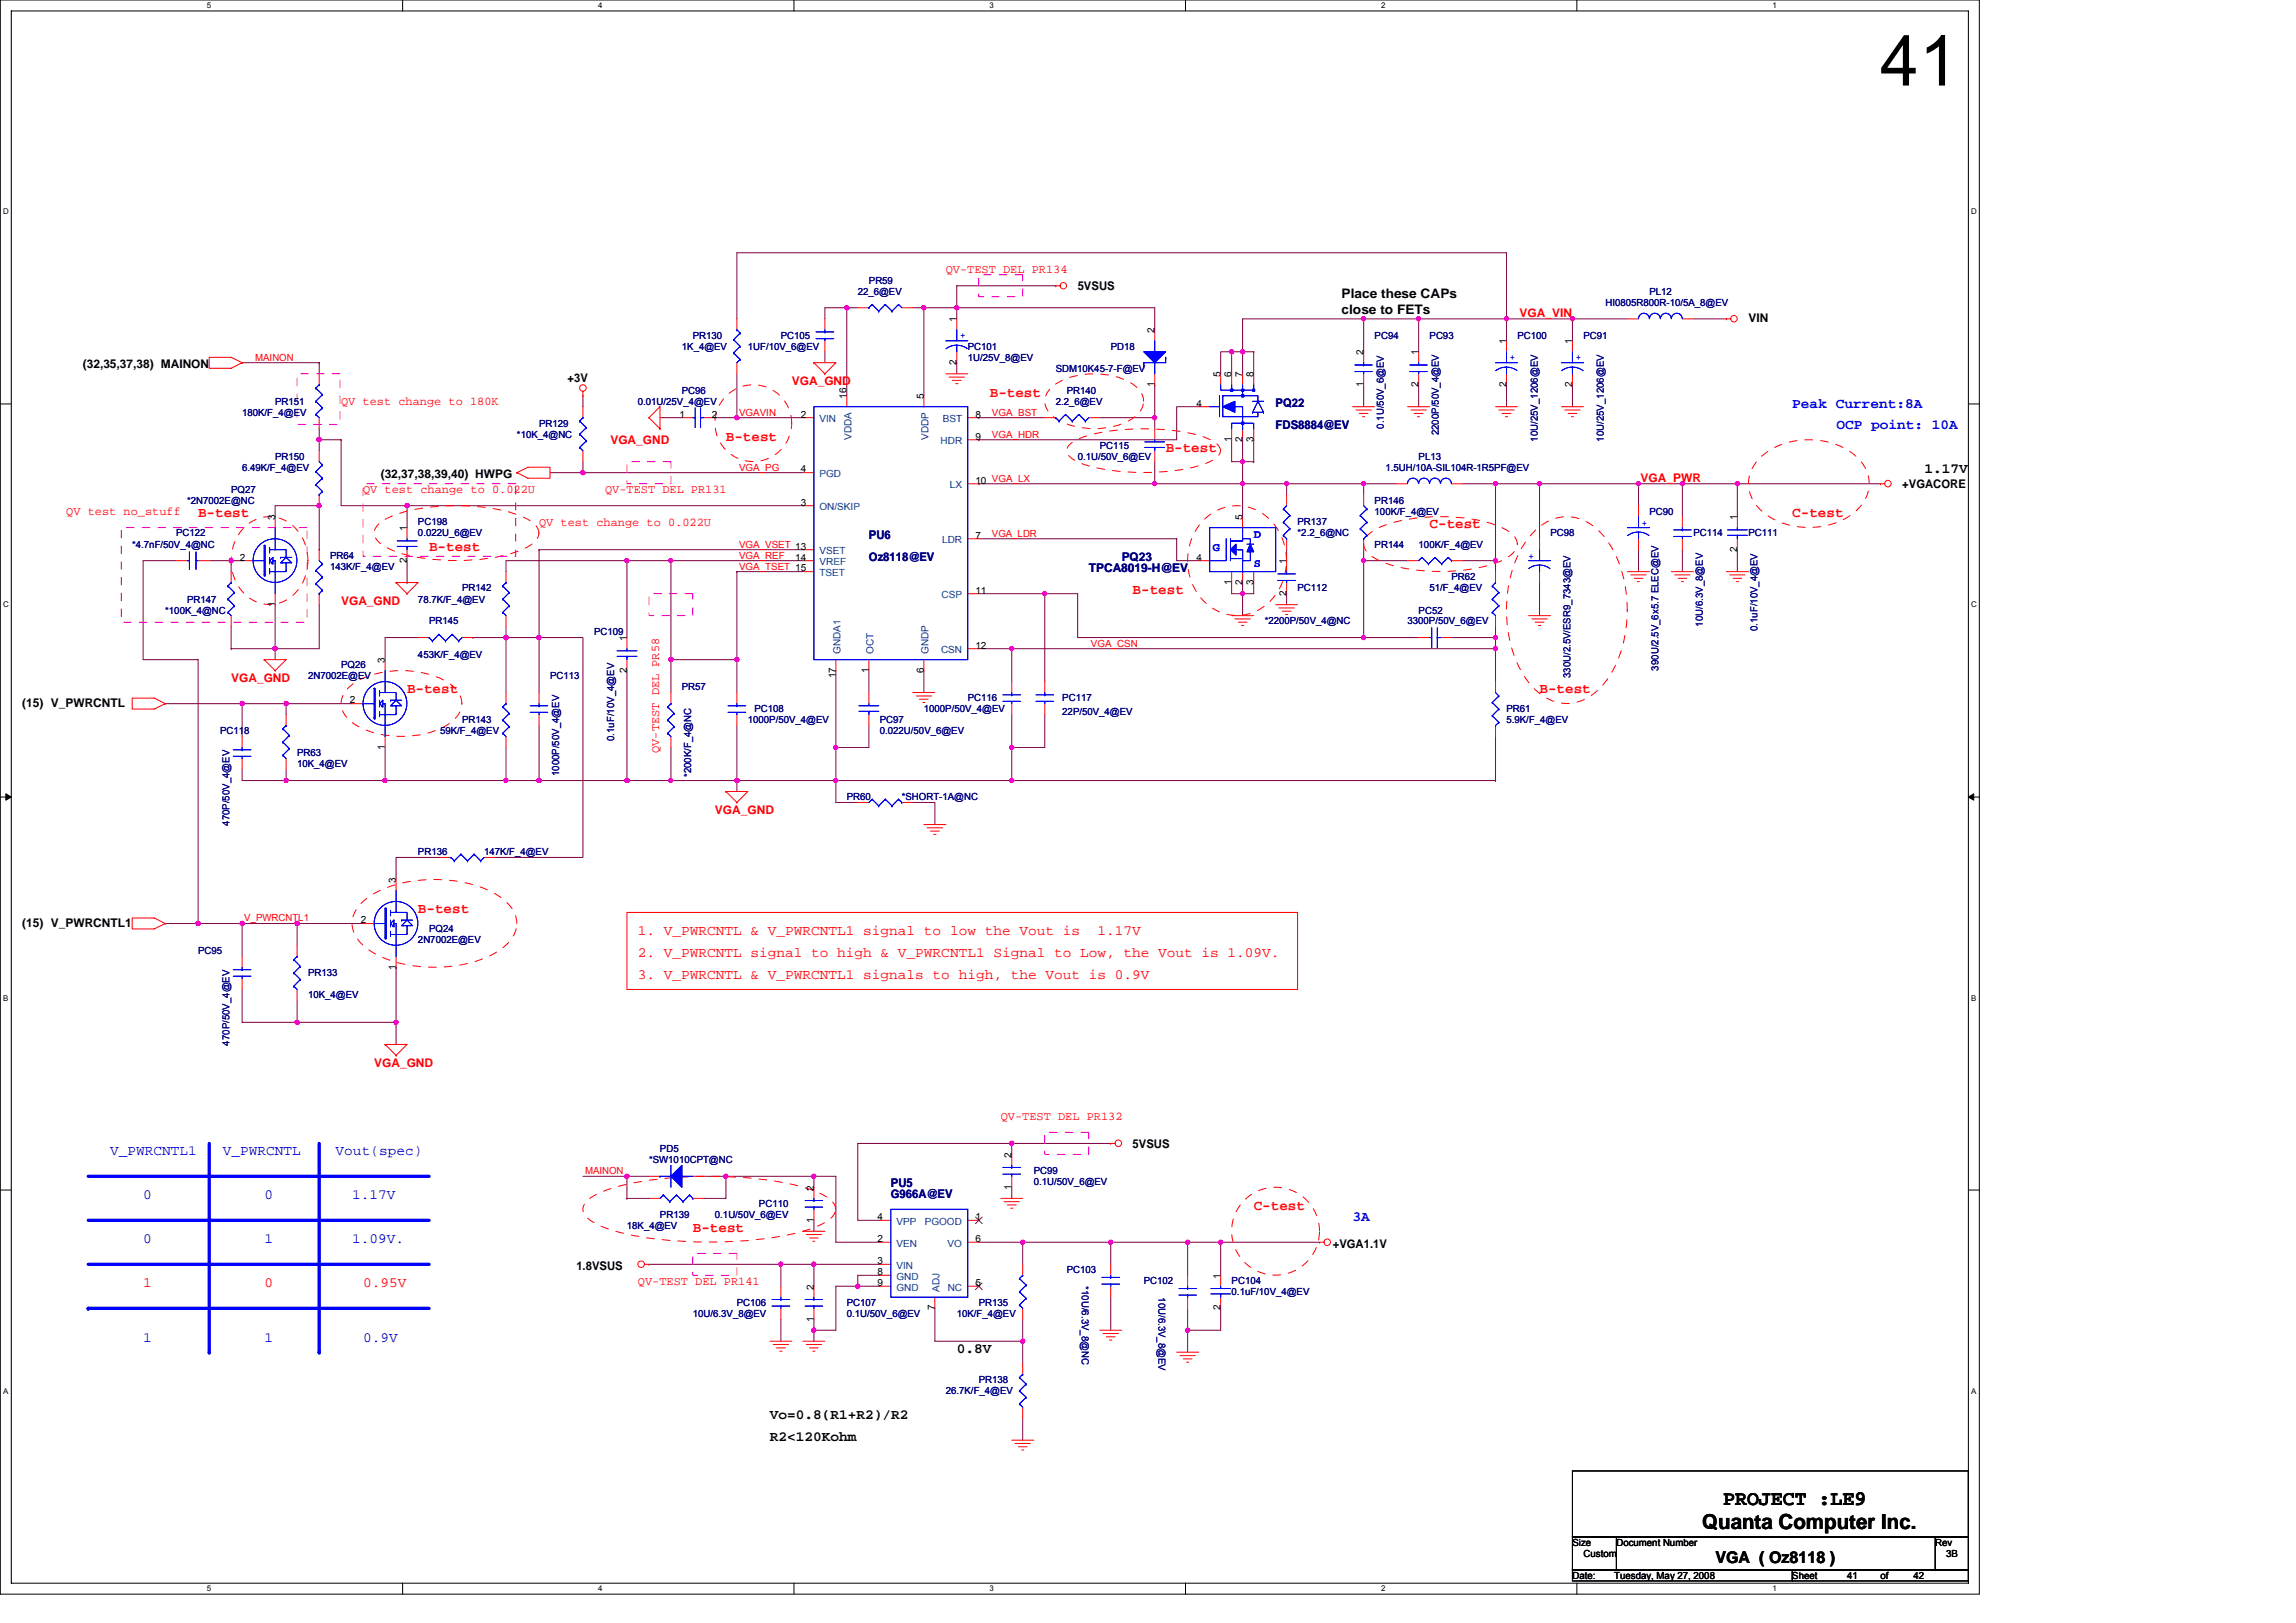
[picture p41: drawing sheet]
<svg xmlns="http://www.w3.org/2000/svg" width="297mm" height="210mm" viewBox="0 0 297 210" stroke-linecap="round" stroke-linejoin="round" font-family="sans-serif">
<defs><g id="words">
<text font-size="9.1" x="243.3" y="11.1">41</text>
<g font-size="2.7">
<text x="220.2" y="197.8">Quanta Computer Inc.</text>
<text x="222.9" y="194.7">PROJECT :LE9</text>
</g>
<text font-size="2.1" x="221.9" y="202.2">VGA ( Oz8118 )</text>
<g font-size="1.8" fill="#f00">
<text x="128.1" y="51.3">B-test</text>
<text x="93.9" y="57">B-test</text>
<text x="150.8" y="58.4">B-test</text>
<text x="25.6" y="67">B-test</text>
<text x="55.5" y="71.2">B-test</text>
<text x="185" y="68.4">C-test</text>
<text x="231.9" y="67">C-test</text>
<text x="146.5" y="76.9">B-test</text>
<text x="52.7" y="89.7">B-test</text>
<text x="199.2" y="89.7">B-test</text>
<text x="54.1" y="118.2">B-test</text>
<text x="82.5" y="123.8">2. V_PWRCNTL signal to high &amp; V_PWRCNTL1 Signal to Low, the Vout is 1.09V.</text>
<text x="82.5" y="121">1. V_PWRCNTL &amp; V_PWRCNTL1 signal to low the Vout is</text>
<text x="142" y="121">1.17V</text>
<text x="82.5" y="126.7">3. V_PWRCNTL &amp; V_PWRCNTL1 signals to high, the Vout is 0.9V</text>
<text x="89.6" y="159.4">B-test</text>
<text x="162.2" y="156.6">C-test</text>
<text x="18.5" y="166.5">1</text>
<text x="34.2" y="166.5">0</text>
<text x="47" y="166.5">0.95V</text>
</g>
<g font-size="1.8" fill="#00f">
<text x="231.9" y="52.7">Peak Current:8A</text>
<text x="237.6" y="55.6">OCP point: 10A</text>
<text x="14.3" y="149.4">V_PWRCNTL1</text>
<text x="28.8" y="149.4">V_PWRCNTL</text>
<text x="43.4" y="149.4">Vout(spec)</text>
<text x="18.5" y="155.1">0</text>
<text x="34.2" y="155.1">0</text>
<text x="45.5" y="155.1">1.17V</text>
<text x="18.5" y="160.8">0</text>
<text x="34.2" y="160.8">1</text>
<text x="45.5" y="160.8">1.09V.</text>
<text x="175" y="158">3A</text>
<text x="18.5" y="173.6">1</text>
<text x="34.2" y="173.6">1</text>
<text x="47" y="173.6">0.9V</text>
</g>
<g font-size="1.8">
<text x="249" y="61.3">1.17V</text>
<text x="123.8" y="175">0.8V</text>
<text x="99.6" y="183.6">Vo=0.8(R1+R2)/R2</text>
<text x="99.6" y="186.4">R2&lt;120Kohm</text>
</g>
<g font-size="1.7">
<text x="173.6" y="38.6">Place these CAPs</text>
<text x="173.6" y="40.6">close to FETs</text>
</g>
<g font-size="1.5" fill="#f00">
<text x="122.4" y="35.4">QV-TEST DEL PR134</text>
<text x="196.6" y="41">VGA_VIN</text>
<text x="44.1" y="52.4">QV test change to 180K</text>
<text x="102.4" y="49.8">VGA_GND</text>
<text x="79" y="57.5">VGA_GND</text>
<text x="47" y="63.8">QV test change to 0.022U</text>
<text x="78.3" y="63.8">QV-TEST DEL PR131</text>
<text x="212.3" y="62.3">VGA_PWR</text>
<text x="8.6" y="66.7">QV test no_stuff</text>
<text x="69.7" y="68.1">QV test change to 0.022U</text>
<text x="44.1" y="78.3">VGA_GND</text>
<text x="29.9" y="88.2">VGA_GND</text>
<text x="85.3" y="97.4" transform="rotate(-90 85.3 97.4)">QV-TEST DEL PR58</text>
<text x="92.5" y="105.3">VGA_GND</text>
<text x="48.4" y="138">VGA_GND</text>
<text x="129.5" y="144.9">QV-TEST DEL PR132</text>
<text x="82.5" y="166.2">QV-TEST DEL PR141</text>
</g>
<g font-size="1.5">
<text x="139.4" y="37.6">5VSUS</text>
<text x="226.2" y="41.7">VIN</text>
<text x="10.7" y="47.7">(32,35,37,38) MAINON</text>
<text x="73.4" y="49.4">+3V</text>
<text x="49.3" y="61.9">(32,37,38,39,40) HWPG</text>
<text x="246.1" y="63.2">+VGACORE</text>
<text x="2.9" y="91.5">(15) V_PWRCNTL</text>
<text x="2.9" y="119.9">(15) V_PWRCNTL1</text>
<text x="146.5" y="148.5">5VSUS</text>
<text x="172.4" y="161.5">+VGA1.1V</text>
<text x="74.6" y="164.3">1.8VSUS</text>
</g>
<g font-size="1.5" fill="#000080">
<text x="165" y="52.6">PQ22</text>
<text x="165" y="55.5">FDS8884@EV</text>
<text x="112.4" y="69.7">PU6</text>
<text x="112.4" y="72.6">Oz8118@EV</text>
<text x="140.9" y="74">TPCA8019-H@EV</text>
<text x="145.1" y="72.6">PQ23</text>
<text x="115.2" y="153.6">PU5</text>
<text x="115.2" y="155">G966A@EV</text>
</g>
<g font-size="1.5" fill="#00f">
<text x="156.9" y="71.3">G</text>
<text x="162.2" y="69.6">D</text>
<text x="162.2" y="73.4">S</text>
</g>
<g font-size="1.3" fill="#000080">
<text x="111" y="38.1">22_6@EV</text>
<text x="112.4" y="36.7">PR59</text>
<text x="207.7" y="39.5">HI0805R800R-10/5A_8@EV</text>
<text x="213.4" y="38.1">PL12</text>
<text x="88.2" y="45.2">1K_4@EV</text>
<text x="89.6" y="43.8">PR130</text>
<text x="96.7" y="45.2">1UF/10V_6@EV</text>
<text x="101" y="43.8">PC105</text>
<text x="125.2" y="45.2">PC101</text>
<text x="125.2" y="46.7">1U/25V_8@EV</text>
<text x="143.7" y="45.2">PD18</text>
<text x="177.8" y="43.8">PC94</text>
<text x="185" y="43.8">PC93</text>
<text x="196.3" y="43.8">PC100</text>
<text x="204.9" y="43.8">PC91</text>
<text x="31.3" y="53.8">180K/F_4@EV</text>
<text x="35.6" y="52.3">PR151</text>
<text x="82.5" y="52.3">0.01U/25V_4@EV</text>
<text x="88.2" y="50.9">PC96</text>
<text x="136.6" y="52.3">2.2_6@EV</text>
<text x="136.6" y="48.1">SDM10K45-7-F@EV</text>
<text x="138" y="50.9">PR140</text>
<text x="35.6" y="59.5">PR150</text>
<text x="66.9" y="56.6">*10K_4@NC</text>
<text x="69.7" y="55.2">PR129</text>
<text x="139.4" y="59.5">0.1U/50V_6@EV</text>
<text x="142.3" y="58">PC115</text>
<text x="179" y="55.5" transform="rotate(-90 179 55.5)">0.1U/50V_6@EV</text>
<text x="183.5" y="59.5">PL13</text>
<text x="186.1" y="56.3" transform="rotate(-90 186.1 56.3)">2200P/50V_4@EV</text>
<text x="198.9" y="57.2" transform="rotate(-90 198.9 57.2)">10U/25V_1206@EV</text>
<text x="207.5" y="57.2" transform="rotate(-90 207.5 57.2)">10U/25V_1206@EV</text>
<text x="24.2" y="65.2">*2N7002E@NC</text>
<text x="29.9" y="63.7">PQ27</text>
<text x="31.3" y="60.9">6.49K/F_4@EV</text>
<text x="177.8" y="65.2">PR146</text>
<text x="179.3" y="60.9">1.5UH/10A-SIL104R-1R5PF@EV</text>
<text x="17.1" y="70.8">*4.7nF/50V_4@NC</text>
<text x="22.8" y="69.4">PC122</text>
<text x="54.1" y="68">PC198</text>
<text x="54.1" y="69.4">0.022U_6@EV</text>
<text x="167.9" y="68">PR137</text>
<text x="167.9" y="69.4">*2.2_6@NC</text>
<text x="177.8" y="70.8">PR144</text>
<text x="177.8" y="66.6">100K/F_4@EV</text>
<text x="183.5" y="70.8">100K/F_4@EV</text>
<text x="200.6" y="69.4">PC98</text>
<text x="213.4" y="66.6">PC90</text>
<text x="219.1" y="69.4">PC114</text>
<text x="226.2" y="69.4">PC111</text>
<text x="24.2" y="78">PR147</text>
<text x="42.7" y="72.3">PR64</text>
<text x="42.7" y="73.7">143K/F_4@EV</text>
<text x="54.1" y="78">78.7K/F_4@EV</text>
<text x="59.8" y="76.5">PR142</text>
<text x="167.9" y="76.5">PC112</text>
<text x="185" y="76.5">51/F_4@EV</text>
<text x="187.8" y="75.1">PR62</text>
<text x="21.4" y="79.4">*100K_4@NC</text>
<text x="55.5" y="80.8">PR145</text>
<text x="76.9" y="82.2">PC109</text>
<text x="163.6" y="80.8">*2200P/50V_4@NC</text>
<text x="182.1" y="80.8">3300P/50V_6@EV</text>
<text x="183.5" y="79.4">PC52</text>
<text x="220.3" y="81.1" transform="rotate(-90 220.3 81.1)">10U/6.3V_8@EV</text>
<text x="227.4" y="81.6" transform="rotate(-90 227.4 81.6)">0.1uF/10V_4@EV</text>
<text x="39.9" y="87.9">2N7002E@EV</text>
<text x="44.1" y="86.5">PQ26</text>
<text x="54.1" y="85.1">453K/F_4@EV</text>
<text x="71.2" y="87.9">PC113</text>
<text x="88.2" y="89.3">PR57</text>
<text x="203.2" y="87.8" transform="rotate(-90 203.2 87.8)">330U/2.5V/ESR9_7343@EV</text>
<text x="214.6" y="86.8" transform="rotate(-90 214.6 86.8)">390U/2.5V_6x5.7 ELEC@EV</text>
<text x="28.5" y="95">PC118</text>
<text x="56.9" y="95">59K/F_4@EV</text>
<text x="59.8" y="93.6">PR143</text>
<text x="79.5" y="95.9" transform="rotate(-90 79.5 95.9)">0.1uF/10V_4@EV</text>
<text x="96.7" y="93.6">1000P/50V_4@EV</text>
<text x="97.6" y="92.2">PC108</text>
<text x="113.8" y="93.6">PC97</text>
<text x="113.8" y="95">0.022U/50V_6@EV</text>
<text x="119.5" y="92.2">1000P/50V_4@EV</text>
<text x="125.2" y="90.7">PC116</text>
<text x="137.4" y="90.7">PC117</text>
<text x="137.4" y="92.5">22P/50V_4@EV</text>
<text x="194.9" y="92.2">PR61</text>
<text x="194.9" y="93.6">5.9K/F_4@EV</text>
<text x="38.4" y="97.9">PR63</text>
<text x="38.4" y="99.3">10K_4@EV</text>
<text x="72.3" y="100.4" transform="rotate(-90 72.3 100.4)">1000P/50V_4@EV</text>
<text x="89.4" y="100.6" transform="rotate(-90 89.4 100.6)">*200K/F_4@NC</text>
<text x="29.7" y="106.8" transform="rotate(-90 29.7 106.8)">470P/50V_4@EV</text>
<text x="109.6" y="103.5">PR60</text>
<text x="116.7" y="103.5">*SHORT-1A@NC</text>
<text x="54.1" y="110.7">PR136</text>
<text x="62.6" y="110.7">147K/F_4@EV</text>
<text x="25.6" y="123.5">PC95</text>
<text x="54.1" y="122">2N7002E@EV</text>
<text x="55.5" y="120.6">PQ24</text>
<text x="39.9" y="126.3">PR133</text>
<text x="39.9" y="129.2">10K_4@EV</text>
<text x="29.7" y="135.3" transform="rotate(-90 29.7 135.3)">470P/50V_4@EV</text>
<text x="85.4" y="149.1">PD5</text>
<text x="84" y="150.5">*SW1010CPT@NC</text>
<text x="133.7" y="151.9">PC99</text>
<text x="133.7" y="153.3">0.1U/50V_6@EV</text>
<text x="81.1" y="159">18K_4@EV</text>
<text x="85.4" y="157.6">PR139</text>
<text x="92.5" y="157.6">0.1U/50V_6@EV</text>
<text x="98.2" y="156.2">PC110</text>
<text x="138" y="164.7">PC103</text>
<text x="140" y="166.4" transform="rotate(90 140 166.4)">*10U/6.3V_8@NC</text>
<text x="148" y="166.1">PC102</text>
<text x="149.9" y="167.8" transform="rotate(90 149.9 167.8)">10U/6.3V_8@EV</text>
<text x="159.3" y="166.1">PC104</text>
<text x="159.3" y="167.6">0.1uF/10V_4@EV</text>
<text x="89.6" y="170.4">10U/6.3V_8@EV</text>
<text x="95.3" y="169">PC106</text>
<text x="109.6" y="169">PC107</text>
<text x="109.6" y="170.4">0.1U/50V_6@EV</text>
<text x="123.8" y="170.4">10K/F_4@EV</text>
<text x="126.6" y="169">PR135</text>
<text x="126.6" y="178.9">PR138</text>
<text x="122.4" y="180.4">26.7K/F_4@EV</text>
</g>
<g font-size="1.3">
<text x="123.8" y="41.7" transform="rotate(-90 123.8 41.7)">1</text>
<text x="123.8" y="47.2" transform="rotate(-90 123.8 47.2)">2</text>
<text x="149.4" y="43.1" transform="rotate(-90 149.4 43.1)">2</text>
<text x="176.4" y="45.9" transform="rotate(-90 176.4 45.9)">2</text>
<text x="183.5" y="45.9" transform="rotate(-90 183.5 45.9)">1</text>
<text x="194.9" y="44.5" transform="rotate(-90 194.9 44.5)">1</text>
<text x="203.4" y="44.5" transform="rotate(-90 203.4 44.5)">1</text>
<text x="109.5" y="51.6" transform="rotate(-90 109.5 51.6)">16</text>
<text x="119.5" y="51.6" transform="rotate(-90 119.5 51.6)">5</text>
<text x="149.4" y="50.1" transform="rotate(-90 149.4 50.1)">1</text>
<text x="154.8" y="52.6">4</text>
<text x="157.9" y="48.8" transform="rotate(-90 157.9 48.8)">5</text>
<text x="159.3" y="48.8" transform="rotate(-90 159.3 48.8)">6</text>
<text x="160.7" y="48.8" transform="rotate(-90 160.7 48.8)">7</text>
<text x="162.2" y="48.8" transform="rotate(-90 162.2 48.8)">8</text>
<text x="176.4" y="50.1" transform="rotate(-90 176.4 50.1)">1</text>
<text x="183.5" y="50.1" transform="rotate(-90 183.5 50.1)">2</text>
<text x="194.9" y="50.1" transform="rotate(-90 194.9 50.1)">2</text>
<text x="203.4" y="50.1" transform="rotate(-90 203.4 50.1)">2</text>
<text x="87.9" y="54">1</text>
<text x="92.1" y="54">2</text>
<text x="103.6" y="54">2</text>
<text x="126.2" y="56.9">9</text>
<text x="126.2" y="54">8</text>
<text x="159.3" y="57.2" transform="rotate(-90 159.3 57.2)">1</text>
<text x="160.7" y="57.2" transform="rotate(-90 160.7 57.2)">2</text>
<text x="162.2" y="57.2" transform="rotate(-90 162.2 57.2)">3</text>
<text x="103.6" y="65.4">3</text>
<text x="103.6" y="61.1">4</text>
<text x="126.2" y="62.6">10 VGA_LX</text>
<text x="35.6" y="67.3" transform="rotate(-90 35.6 67.3)">3</text>
<text x="52.6" y="68.7" transform="rotate(-90 52.6 68.7)">1</text>
<text x="126.2" y="69.7">7</text>
<text x="160.7" y="67.3" transform="rotate(-90 160.7 67.3)">5</text>
<text x="224.7" y="71.4" transform="rotate(-90 224.7 71.4)">2</text>
<text x="224.7" y="67.3" transform="rotate(-90 224.7 67.3)">1</text>
<text x="31" y="72.5">2</text>
<text x="52.6" y="72.8" transform="rotate(-90 52.6 72.8)">2</text>
<text x="102.9" y="72.5">14</text>
<text x="126.2" y="76.8">11</text>
<text x="154.8" y="72.5">4</text>
<text x="159.3" y="75.7" transform="rotate(-90 159.3 75.7)">1</text>
<text x="160.7" y="75.7" transform="rotate(-90 160.7 75.7)">2</text>
<text x="162.2" y="75.7" transform="rotate(-90 162.2 75.7)">3</text>
<text x="166.4" y="77.1" transform="rotate(-90 166.4 77.1)">2</text>
<text x="166.4" y="73" transform="rotate(-90 166.4 73)">1</text>
<text x="35.6" y="78.5" transform="rotate(-90 35.6 78.5)">1</text>
<text x="81.1" y="82.9" transform="rotate(-90 81.1 82.9)">1</text>
<text x="126.2" y="83.9">12</text>
<text x="49.8" y="85.8" transform="rotate(-90 49.8 85.8)">3</text>
<text x="81.1" y="87.1" transform="rotate(-90 81.1 87.1)">2</text>
<text x="108.1" y="87.8" transform="rotate(-90 108.1 87.8)">17</text>
<text x="112.4" y="87.1" transform="rotate(-90 112.4 87.1)">1</text>
<text x="119.5" y="87.1" transform="rotate(-90 119.5 87.1)">6</text>
<text x="45.3" y="91">2</text>
<text x="49.8" y="97" transform="rotate(-90 49.8 97)">1</text>
<text x="46.7" y="119.5">2</text>
<text x="51.2" y="114.2" transform="rotate(-90 51.2 114.2)">3</text>
<text x="51.2" y="125.5" transform="rotate(-90 51.2 125.5)">1</text>
<text x="130.9" y="149.8" transform="rotate(-90 130.9 149.8)">2</text>
<text x="105.3" y="154.1" transform="rotate(-90 105.3 154.1)">2</text>
<text x="130.9" y="153.9" transform="rotate(-90 130.9 153.9)">1</text>
<text x="105.3" y="158.2" transform="rotate(-90 105.3 158.2)">1</text>
<text x="113.5" y="157.9">4</text>
<text x="113.5" y="160.7">2</text>
<text x="126.2" y="160.7">6</text>
<text x="126.2" y="157.9">1</text>
<text x="105.3" y="166.8" transform="rotate(-90 105.3 166.8)">2</text>
<text x="113.5" y="163.6">3</text>
<text x="113.5" y="165">8</text>
<text x="113.5" y="166.4">9</text>
<text x="126.2" y="166.4">5</text>
<text x="157.9" y="165.4" transform="rotate(-90 157.9 165.4)">1</text>
<text x="105.3" y="171" transform="rotate(-90 105.3 171)">1</text>
<text x="120.9" y="169.5" transform="rotate(-90 120.9 169.5)">7</text>
<text x="157.9" y="169.5" transform="rotate(-90 157.9 169.5)">2</text>
<text x="203.4" y="200">Size</text>
<text x="204.9" y="201.4">Custom</text>
<text x="209.1" y="200">Document Number</text>
<text x="250.4" y="200">Rev</text>
<text x="251.8" y="201.4">3B</text>
<text x="203.4" y="204.3">Date:</text>
<text x="208.8" y="204.3">Tuesday, May 27, 2008</text>
<text x="231.9" y="204.3">Sheet</text>
<text x="239" y="204.3">41</text>
<text x="243.3" y="204.3">of</text>
<text x="247.5" y="204.3">42</text>
</g>
<g font-size="1.3" fill="#f00">
<text x="33" y="46.7">MAINON</text>
<text x="95.6" y="53.8">VGAVIN</text>
<text x="128.3" y="53.8">VGA_BST</text>
<text x="128.3" y="56.6">VGA_HDR</text>
<text x="95.6" y="60.9">VGA_PG</text>
<text x="95.6" y="70.8">VGA_VSET 13</text>
<text x="128.3" y="69.4">VGA_LDR</text>
<text x="95.6" y="73.7">VGA_TSET 15</text>
<text x="95.6" y="72.3">VGA_REF</text>
<text x="141.1" y="83.7">VGA_CSN</text>
<text x="31.6" y="119.2">V_PWRCNTL1</text>
<text x="75.7" y="151.9">MAINON</text>
</g>
<g font-size="1.3" fill="#00f">
<text x="124.2" y="43.7">+</text>
<text x="195.3" y="46.5">+</text>
<text x="203.9" y="46.5">+</text>
<text x="212.4" y="68">+</text>
<text x="197.8" y="72.3">+</text>
</g>
<g font-size="1.3" fill="#004080">
<text x="106" y="54.6">VIN</text>
<text x="110.1" y="56.9" transform="rotate(-90 110.1 56.9)">VDDA</text>
<text x="120.1" y="56.9" transform="rotate(-90 120.1 56.9)">VDDP</text>
<text x="121.7" y="57.5">HDR</text>
<text x="122" y="54.6">BST</text>
<text x="106" y="66">ON/SKIP</text>
<text x="106" y="61.7">PGD</text>
<text x="122.9" y="63.2">LX</text>
<text x="106" y="71.7">VSET</text>
<text x="121.9" y="70.3">LDR</text>
<text x="106" y="73.1">VREF</text>
<text x="106" y="74.5">TSET</text>
<text x="121.8" y="77.4">CSP</text>
<text x="108.7" y="84.6" transform="rotate(-90 108.7 84.6)">GNDA1</text>
<text x="113" y="84.6" transform="rotate(-90 113 84.6)">OCT</text>
<text x="120.1" y="84.6" transform="rotate(-90 120.1 84.6)">GNDP</text>
<text x="121.7" y="84.5">CSN</text>
<text x="116" y="158.5">VPP</text>
<text x="116" y="161.3">VEN</text>
<text x="119.6" y="158.5">PGOOD</text>
<text x="122.6" y="161.3">VO</text>
<text x="116" y="164.1">VIN</text>
<text x="116" y="165.6">GND</text>
<text x="116" y="167">GND</text>
<text x="121.5" y="167.1" transform="rotate(-90 121.5 167.1)">ADJ</text>
<text x="122.6" y="167">NC</text>
</g>
<g font-size="1">
<text x="26.8" y="1.1">5</text>
<text x="77.4" y="1.1">4</text>
<text x="128" y="1.1">3</text>
<text x="178.7" y="1.1">2</text>
<text x="229.3" y="1.1">1</text>
<text x=".4" y="27.7">D</text>
<text x="255" y="27.7">D</text>
<text x=".4" y="78.6">C</text>
<text x="255" y="78.6">C</text>
<text x=".4" y="129.5">B</text>
<text x="255" y="129.5">B</text>
<text x=".4" y="180.3">A</text>
<text x="255" y="180.3">A</text>
<text x="26.8" y="205.9">5</text>
<text x="77.4" y="205.9">4</text>
<text x="128" y="205.9">3</text>
<text x="178.7" y="205.9">2</text>
<text x="229.3" y="205.9">1</text>
</g>
</g></defs>
<path d="M0 0h256.1v206.2h-256.1zM1.5 1.4h253.2v203.4h-253.2z" fill="none" stroke="#000" stroke-width=".13"/>
<g fill="#fff">
<path d="M26.8 .1h.5v1.2h-.5z"/>
<path d="M26.8 205h.5v1.1h-.5z"/>
</g>
<path d="M52.1 0v1.4M52.1 204.8v1.4" fill="none" stroke="#000" stroke-width=".13"/>
<g fill="#fff">
<path d="M77.4 .1h.6v1.2h-.6z"/>
<path d="M77.4 205h.6v1.1h-.6z"/>
</g>
<path d="M102.7 0v1.4M102.7 204.8v1.4" fill="none" stroke="#000" stroke-width=".13"/>
<g fill="#fff">
<path d="M128 .1h.6v1.2h-.6z"/>
<path d="M128 205h.6v1.1h-.6z"/>
</g>
<path d="M153.4 0v1.4M153.4 204.8v1.4" fill="none" stroke="#000" stroke-width=".13"/>
<g fill="#fff">
<path d="M178.7 .1h.5v1.2h-.5z"/>
<path d="M178.7 205h.5v1.1h-.5z"/>
</g>
<path d="M204 0v1.4M204 204.8v1.4" fill="none" stroke="#000" stroke-width=".13"/>
<g fill="#fff">
<path d="M229.3 .1h.6v1.2h-.6z"/>
<path d="M229.3 205h.6v1.1h-.6z"/>
<path d="M.4 26.8h.7v1.2h-.7z"/>
<path d="M255 26.8h.7v1.2h-.7z"/>
<path d="M.4 77.7h.7v1.1h-.7z"/>
<path d="M255 77.7h.7v1.1h-.7z"/>
</g>
<path d="M0 52.3h1.5M254.7 52.3h1.4" fill="none" stroke="#000" stroke-width=".13"/>
<g fill="#fff">
<path d="M.4 128.5h.7v1.2h-.7z"/>
<path d="M255 128.5h.7v1.2h-.7z"/>
</g>
<path d="M0 103.1h1.5M254.7 103.1h1.4" fill="none" stroke="#000" stroke-width=".13"/>
<path d="M.8 102.7l.7 .4-.7 .4zM254.7 103.1l.7-.4v.8z" fill="#000" stroke="#000" stroke-width=".13"/>
<g fill="#fff">
<path d="M.4 179.4h.7v1.1h-.7z"/>
<path d="M255 179.4h.7v1.1h-.7z"/>
</g>
<path d="M0 154h1.5M254.7 154h1.4M203.4 190.3h51.3v8.5h-51.3zM203.4 198.8h5.7v4.3h-5.7zM209.1 198.8h41.3v4.3h-41.3zM250.4 198.8h4.3v4.3h-4.3zM203.4 203.1h28.5v1.4h-28.5zM231.9 203.1h22.8v1.4h-22.8z" fill="none" stroke="#000" stroke-width=".13"/>
<g fill="none" stroke="#800040" stroke-width=".13">
<path d="M109.6 39.8h1.4M109.6 39.8h-2.9v1.5M109.6 39.8h.1M109.6 39.8v11.4M118.1 39.8h1.4M119.5 39.8h29.9v2.9M119.5 39.8v11.4M119.5 39.8h.1M123.8 39.8h.1M123.8 39.8v1.5M136.6 37h-12.8v2.8M31.3 46.9h10"/>
<path d="M41.3 56.9v1.4M41.3 55.5v1.4M41.3 46.9v1.5M41.3 46.9h.1M41.3 56.9h2.8M44.1 56.9h.1M44.1 56.9v8.5h8.6v2.9M75.4 59.7v1.5M75.4 51.2v1.4M85.4 54h2.8M92.5 54h.1M92.5 54h11.4"/>
<path d="M95.3 41.3v-8.6h99.6v8.6M95.3 54h.1M95.3 48.4v5.6M106.7 45.5v1.4M123.8 46.9v1.5M126.6 54h.1M126.6 56.9h.1M126.6 54h8.6M142.3 54h7.1M149.4 49.8h.1M149.4 54v1.5M149.4 59.7v2.9h-22.8"/>
<path d="M149.4 49.8v4.2M155.1 52.6h-2.9v4.3h-25.6M159.3 56.9v2.8h1.5v-2.8M159.3 45.5h-1.4v2.9M159.3 45.5h.1M159.3 45.5v2.9M159.3 45.5h1.5v2.9M162.2 59.7h.1M162.2 56.9v2.8M162.2 59.7h-1.4v2.9M162.2 45.5h.1M162.2 45.5v2.9"/>
<path d="M176.4 41.3h-15.6v4.2h1.4M176.4 41.3h7.1v4.2M176.4 41.3h.1M176.4 41.3v4.2M176.4 49.8v2.8M183.5 49.8v2.8M183.5 41.3h27M194.9 41.3h.1M194.9 49.8v2.8M194.9 41.3v2.8M203.4 49.8v2.8M203.4 41.3h.1"/>
<path d="M203.4 41.3v2.8M219.1 41.3h4.2M22.8 72.5h-4.3v12.8h7.1v34.2M27.1 72.5h2.8M29.9 72.5v1.5M29.9 72.5h.1M29.9 72.5h1.4M35.6 66.8v-1.4h5.7v5.7M35.6 78.2v5.7M41.3 78.2v5.7h-5.7M41.3 71.1h.1M52.7 65.4h.1"/>
<path d="M52.7 75.4h.1M52.7 65.4h51.2M52.7 72.5v2.9M69.7 71.1h.1M69.7 71.1v11.4M69.7 71.1h34.2M71.2 61.2h4.2M75.4 61.2h.1M75.4 61.2h28.5M81.1 72.5h-15.6v1.5M81.1 72.5h.1M81.1 72.5v10"/>
<path d="M81.1 72.5h22.8M86.8 72.5h.1M86.8 72.5v12.8M95.3 74h.1M95.3 74v11.3M95.3 74h8.6M126.6 62.6h.1M126.6 69.7h25.6M126.6 76.8h8.6M135.2 76.8h.1M135.2 76.8v11.4M135.2 76.8h4.2v5.7h37"/>
<path d="M149.4 62.6h.1M149.4 62.6h27M152.2 69.7h.1M152.2 69.7v2.8h2.9M159.3 75.4v1.4h1.5M160.8 62.6h.1M160.8 62.6v4.2M160.8 75.4h.1M160.8 76.8v2.9M160.8 75.4v1.4M162.2 75.4v1.4h-1.4M166.5 71.1v1.4"/>
<path d="M166.5 76.8v1.4M166.5 62.6v1.4M176.4 72.5h5.7M176.4 71.1v1.4M176.4 62.6v1.4M176.4 62.6h4.3M176.4 62.6h.1M176.4 72.5v10M189.2 62.6h4.3M189.2 72.5h4.3M193.5 62.6v9.9M193.5 72.5h.1"/>
<path d="M193.5 62.6h.1M193.5 72.5v1.5M193.5 62.6h5.7M199.2 75.4v4.3M199.2 69.7h.1M199.2 62.6h25.6M199.2 62.6v7.1M212 71.1v2.9M212 62.6v2.8M212 62.6h.1M217.7 62.6v4.2M217.7 71.1v2.9"/>
<path d="M217.7 62.6h.1M224.8 62.6h.1M224.8 62.6v4.2M224.8 71.1v2.9M224.8 62.6h18.5M21.4 91h9.9M29.9 81.1v2.8M29.9 83.9h.1M29.9 83.9h5.7M31.3 91v4.3M31.3 99.6v1.4h5.7M31.3 91h.1"/>
<path d="M31.3 91h5.7M35.6 83.9h.1M35.6 83.9v1.4M37 91v1.5M37 91h8.5M37 99.6v1.4M49.8 96.7v4.3M54.1 82.5h-4.3v2.8M61.2 82.5h.1M61.2 82.5h8.5M65.5 82.5h.1M65.5 81.1v1.4"/>
<path d="M65.5 82.5v7.1M65.5 96.7v4.3M69.7 82.5h.1M69.7 82.5h5.7v28.4h-11.4M69.7 93.9v7.1M69.7 82.5v7.1M81.1 86.8v14.2M86.8 85.3v4.3M86.8 85.3h.1M86.8 96.7v4.3M86.8 85.3h8.5M95.3 85.3h.1"/>
<path d="M95.3 93.9v7.1M95.3 85.3v4.3M108.1 86.8v9.9M108.1 96.7v4.3M112.4 86.8v2.8M112.4 93.9v2.8h-4.3M119.5 86.8v2.8M126.6 83.9h4.3M130.9 83.9v4.3M130.9 96.7v4.3M130.9 96.7h.1M130.9 83.9h62.6"/>
<path d="M130.9 92.5v4.2M135.2 92.5v4.2h-4.3M176.4 82.5h.1M176.4 82.5h7.1M187.8 82.5h5.7M193.5 83.9v4.3M193.5 81.1v1.4M193.5 83.9h.1M193.5 82.5h.1M193.5 95.3v5.7M193.5 82.5v1.4M21.4 119.5h4.2"/>
<path d="M25.6 119.5h.1M25.6 119.5h5.7M31.3 119.5h.1M37 101h.1M37 101h12.8M38.4 119.5v2.8M38.4 119.5h8.6M38.4 119.5h-7.1v4.2M38.4 119.5h.1M49.8 101h.1M49.8 101h58.3M56.9 110.9h-5.7v2.9"/>
<path d="M65.5 101h.1M69.7 101h.1M86.8 101h.1M95.3 101h.1M95.3 101v1.4M108.1 101h22.8M108.1 101v2.8h2.9M108.1 101h.1M118.1 103.8h2.8v2.9M130.9 101h62.6M193.5 101h.1M31.3 128v4.3h7.1"/>
<path d="M38.4 129.4v2.9M38.4 132.3h12.8M38.4 132.3h.1M51.2 125.2h.1M51.2 132.3v2.8M51.2 125.2v7.1M75.4 152.2h5.7M81.1 152.2h.1M81.1 155h2.9M81.1 152.2h2.9M81.1 155h.1M81.1 152.2v2.8"/>
<path d="M91.1 152.2h2.8M93.9 152.2v2.8h-2.8M93.9 152.2h11.4M105.3 152.2h.1M105.3 152.2h2.8v8.5h5.7M105.3 152.2v1.4M105.3 157.9v1.4M130.9 147.9v1.5M130.9 147.9h-19.9v10h2.8M130.9 153.6v1.4M130.9 147.9h.1M130.9 147.9h12.8"/>
<path d="M84 163.6h21.3M101 170.7v2.8M101 163.6v2.8M101 163.6h.1M105.3 163.6h8.5M105.3 163.6v2.8M105.3 172.1h.1M105.3 163.6h.1M105.3 172.1v1.4M105.3 170.7v1.4M111 166.4h.1M111 166.4h-2.9v5.7h-2.8"/>
<path d="M111 166.4h2.8M113.8 165h-2.8v1.4M120.9 169.3v4.2h11.4M126.6 160.7h31.3M132.3 160.7v2.9M132.3 173.5h.1M132.3 160.7h.1M132.3 170.7v2.8M132.3 173.5v2.9M143.7 160.7h.1M143.7 160.7v2.9M143.7 167.8v4.3"/>
<path d="M153.6 160.7v4.3M153.6 160.7h.1M153.6 172.1h.1M153.6 172.1v2.8M153.6 169.3v2.8M157.9 160.7h12.8M157.9 160.7h.1M157.9 169.3v2.8h-4.3M157.9 160.7v4.3M132.3 183.5v2.8"/>
</g>
<g fill="#f0f" stroke="#f0f" stroke-width=".13">
<circle cx="176.4" cy="72.5" r=".27"/>
<circle cx="176.4" cy="82.5" r=".28"/>
<circle cx="160.8" cy="59.7" r=".28"/>
<circle cx="224.8" cy="62.6" r=".28"/>
<circle cx="203.4" cy="41.2" r=".28"/>
<circle cx="176.4" cy="41.2" r=".28"/>
<circle cx="183.5" cy="41.2" r=".28"/>
<circle cx="194.9" cy="41.2" r=".28"/>
<circle cx="123.8" cy="39.8" r=".28"/>
<circle cx="193.5" cy="72.5" r=".27"/>
<circle cx="149.4" cy="62.6" r=".28"/>
<circle cx="95.3" cy="54" r=".28"/>
<circle cx="135.1" cy="76.8" r=".28"/>
<circle cx="95.3" cy="85.3" r=".28"/>
<circle cx="69.7" cy="82.5" r=".28"/>
<circle cx="86.8" cy="85.3" r=".27"/>
<circle cx="75.4" cy="61.1" r=".28"/>
<circle cx="109.6" cy="39.8" r=".28"/>
<circle cx="81.1" cy="72.5" r=".27"/>
<circle cx="86.8" cy="72.5" r=".27"/>
<circle cx="193.5" cy="62.6" r=".27"/>
<circle cx="130.9" cy="83.9" r=".28"/>
<circle cx="193.5" cy="83.9" r=".27"/>
<circle cx="166.4" cy="62.6" r=".28"/>
<circle cx="160.8" cy="62.6" r=".28"/>
<circle cx="193.5" cy="82.5" r=".27"/>
<circle cx="176.4" cy="62.6" r=".28"/>
<circle cx="149.4" cy="54" r=".28"/>
<circle cx="119.5" cy="39.8" r=".28"/>
<circle cx="217.6" cy="62.6" r=".28"/>
<circle cx="65.4" cy="82.5" r=".27"/>
<circle cx="159.3" cy="45.5" r=".28"/>
<circle cx="160.8" cy="45.5" r=".28"/>
<circle cx="52.7" cy="65.4" r=".27"/>
<circle cx="93.9" cy="152.2" r=".27"/>
<circle cx="105.3" cy="152.2" r=".28"/>
<circle cx="157.9" cy="160.7" r=".27"/>
<circle cx="132.3" cy="173.5" r=".28"/>
<circle cx="132.3" cy="160.7" r=".28"/>
<circle cx="101" cy="163.6" r=".27"/>
<circle cx="111" cy="166.4" r=".28"/>
<circle cx="130.9" cy="147.9" r=".28"/>
<circle cx="143.7" cy="160.7" r=".27"/>
<circle cx="153.6" cy="160.7" r=".28"/>
<circle cx="153.6" cy="172.1" r=".27"/>
<circle cx="160.8" cy="76.8" r=".28"/>
<circle cx="105.3" cy="172.1" r=".27"/>
<circle cx="105.3" cy="163.6" r=".28"/>
<circle cx="38.4" cy="119.5" r=".28"/>
<circle cx="25.6" cy="119.5" r=".28"/>
<circle cx="31.3" cy="119.5" r=".28"/>
<circle cx="37" cy="91" r=".27"/>
<circle cx="31.3" cy="91" r=".28"/>
<circle cx="95.3" cy="101" r=".27"/>
<circle cx="51.2" cy="132.3" r=".27"/>
<circle cx="108.1" cy="101" r=".27"/>
<circle cx="81.1" cy="101" r=".27"/>
<circle cx="86.8" cy="101" r=".27"/>
<circle cx="41.3" cy="56.9" r=".28"/>
<circle cx="69.7" cy="101" r=".27"/>
<circle cx="37" cy="101" r=".27"/>
<circle cx="41.3" cy="65.4" r=".27"/>
<circle cx="35.6" cy="83.9" r=".28"/>
<circle cx="49.8" cy="101" r=".27"/>
<circle cx="65.5" cy="101" r=".27"/>
<circle cx="81.1" cy="152.2" r=".28"/>
<circle cx="130.9" cy="101" r=".27"/>
<circle cx="108.1" cy="96.7" r=".27"/>
<circle cx="38.4" cy="132.3" r=".28"/>
<circle cx="130.9" cy="96.7" r=".28"/>
<circle cx="29.9" cy="72.5" r=".27"/>
<circle cx="199.2" cy="62.6" r=".28"/>
<circle cx="212" cy="62.6" r=".28"/>
</g>
<g fill="none" stroke="#f00" stroke-width=".13">
<path d="M111 39.8h1.4M116.7 39.8h1.4M136.6 37h.1M136.6 37h.6M27.1 46.2h2.8l1.4 .7-1.4 .7h-2.8zM31.3 46.9h.1M41.3 48.4v1.4M41.3 54v1.5M41.3 58.3v1.4M75.4 51.2h.1M75.4 50.6v.6M75.4 52.6v1.4"/>
<path d="M75.4 58.3v1.4M84 54l1.4-1.4v2.9M84 54h.1M84 54l1.4 1.5M85.4 55.5h.1M88.2 54h1.4M91.1 54h1.4M95.3 41.3v1.4M95.3 46.9v1.5M103.9 54h1.4M105.3 46.9h2.8l-1.4 1.5M105.3 46.9h.1"/>
<path d="M105.3 46.9l1.4 1.5M106.7 48.4h.1M106.7 41.3v1.4M106.7 44.1v1.4M109.6 51.2v1.4M119.5 51.2v1.4M122.4 48.4h2.8M122.8 48.8h2M123.2 49.2h1.2M123.6 49.6h.3M123.8 41.3v1.4M123.8 45.5v1.4"/>
<path d="M125.2 54h1.4M125.2 56.9h1.4M135.2 54h1.4M140.9 54h1.4M149.4 42.7v1.4M149.4 48.4v1.4M149.4 55.5v1.4M149.4 58.3v1.4M155.1 52.6h1.4M157.9 48.4v1.4M159.3 48.4v1.4M159.3 55.5v1.4"/>
<path d="M160.8 48.4v1.4M160.8 55.5v1.4M162.2 48.4v1.4M162.2 55.5v1.4M175 52.6h2.8M175.4 53h2M175.8 53.5h1.2M176.3 53.9h.2M176.4 45.5v1.4M176.4 48.4v1.4M182.1 52.6h2.9M182.5 53h2"/>
<path d="M183 53.5h1.1M183.4 53.9h.3M183.5 45.5v1.4M183.5 48.4v1.4M193.5 52.6h2.8M193.9 53h2M194.3 53.5h1.2M194.8 53.9h.2M194.9 44.1v1.4M194.9 48.4v1.4M202 52.6h2.9M202.4 53h2"/>
<path d="M202.9 53.5h1.1M203.3 53.9h.3M203.4 44.1v1.4M203.4 48.4v1.4M210.5 41.3h1.5M217.7 41.3h1.4M223.3 41.3h.1M223.3 41.3h.6M22.8 72.5h1.4M25.6 72.5h1.5M29.9 74v1.4M29.9 79.7v1.4"/>
<path d="M31.3 72.5h1.4M35.6 66.8v1.5M35.6 76.8v1.4M41.3 64v1.4M41.3 71.1v1.4M41.3 76.8v1.4M51.2 75.4h2.9l-1.4 1.4M51.2 75.4h.1M51.2 75.4l1.5 1.4M52.7 76.8h.1M52.7 68.3v1.4M52.7 71.1v1.4"/>
<path d="M65.5 74v1.4M65.5 79.7v1.4M66.9 61.2l1.4-.7h2.9v1.4h-2.9zM66.9 61.2h.1M103.9 72.5h1.4M103.9 65.4h1.4M103.9 61.2h1.4M103.9 71.1h1.4M103.9 74h1.4M125.2 62.6h1.4M125.2 69.7h1.4M125.2 76.8h1.4"/>
<path d="M155.1 72.5h1.4M159.3 79.7h2.9M159.3 74v1.4M160.8 66.8v1.5M160.8 74v1.4M162.2 74v1.4M165 78.2h2.9M165.5 78.7h1.9M165.9 79.1h1.1M166.3 79.5h.3M166.5 64v1.4M166.5 69.7v1.4"/>
<path d="M166.5 72.5v1.5M166.5 75.4v1.4M176.4 64v1.4M176.4 69.7v1.4M180.7 62.6h1.4M182.1 72.5h1.4M187.8 62.6h1.4M187.8 72.5h1.4M193.5 74v1.4M193.5 79.7v1.4M197.8 79.7h2.8M199.2 69.7v1.4"/>
<path d="M199.2 74v1.4M210.5 74h2.9M211 74.4h2M211.4 74.8h1.1M211.8 75.2h.3M212 65.4v1.4M212 69.7v1.4M216.2 74h2.9M216.7 74.4h1.9M217.1 74.8h1.1M217.5 75.2h.3M217.7 66.8v1.5"/>
<path d="M217.7 69.7v1.4M223.3 74h2.9M223.8 74.4h2M224.2 74.8h1.1M224.6 75.2h.3M224.8 66.8v1.5M224.8 69.7v1.4M243.3 62.6h.1M243.3 62.6h.5M17.1 90.3h2.9l1.4 .7-1.4 .7h-2.9zM21.4 91h.1M31.3 95.3v1.4"/>
<path d="M31.3 98.1v1.5M34.2 85.3h2.8l-1.4 1.5M34.2 85.3h.1M34.2 85.3l1.4 1.5M35.6 86.8h.1M37 92.5v1.4M37 98.1v1.5M45.5 91h1.5M49.8 85.3v1.5M49.8 95.3v1.4M54.1 82.5h1.4M59.8 82.5h1.4"/>
<path d="M65.5 89.6v1.4M65.5 95.3v1.4M69.7 89.6v1.4M69.7 92.5v1.4M81.1 82.5v1.4M81.1 85.3v1.5M86.8 89.6v1.4M86.8 95.3v1.4M95.3 89.6v1.4M95.3 92.5v1.4M108.1 85.3v1.5M112.4 85.3v1.5"/>
<path d="M112.4 89.6v1.4M112.4 92.5v1.4M118.1 89.6h2.8M118.5 90h2M119 90.5h1.1M119.4 90.9h.3M119.5 85.3v1.5M125.2 83.9h1.4M130.9 88.2v1.4M130.9 91v1.5M135.2 88.2v1.4M135.2 91v1.5"/>
<path d="M159.8 80.1h2M160.2 80.5h1.1M160.6 80.9h.3M183.5 82.5h1.5M186.4 82.5h1.4M193.5 88.2v1.4M193.5 93.9v1.4M198.2 80.1h2M198.6 80.5h1.1M199 80.9h.3M17.1 118.8h2.9l1.4 .7-1.4 .7h-2.9zM21.4 119.5h.1"/>
<path d="M47 119.5h1.4M51.2 113.8v1.4M56.9 110.9h1.5M62.6 110.9h1.4M81.1 118h86.8v10h-86.8zM93.9 102.4h2.8l-1.4 1.4M93.9 102.4h.1M93.9 102.4l1.4 1.4M95.3 103.8h.1M111 103.8h1.4M116.7 103.8h1.4M119.5 106.7h2.9"/>
<path d="M119.9 107.1h2M120.4 107.5h1.1M120.8 107.9h.3M31.3 123.7v1.5M31.3 126.6v1.4M38.4 122.3v1.4M38.4 128v1.4M49.8 135.1h2.9l-1.5 1.4M49.8 135.1h.1M49.8 135.1l1.4 1.4M51.2 136.5h.1M51.2 123.7v1.5"/>
<path d="M84 155h1.4M84 152.2h1.4M89.6 155h1.5M89.6 152.2h1.5M103.9 159.3h2.8M104.3 159.7h2M105.3 153.6v1.4M105.3 156.5v1.4M113.8 157.9h1.4M125.2 157.9h1.4M129.5 155h2.8M129.9 155.5h2"/>
<path d="M130.3 155.9h1.2M130.7 156.3h.3M130.9 149.4v1.4M130.9 152.2v1.4M143.7 147.9h.1M143.7 147.9h.6M83.4 163.6h.6M84 163.6h.1M99.6 173.5h2.8M100 173.9h2M100.5 174.4h1.1M100.9 174.8h.3"/>
<path d="M101 166.4v1.4M101 169.3v1.4M103.9 173.5h2.8M104.3 173.9h2M104.7 160.2h1.2M104.7 174.4h1.2M105.2 160.6h.2M105.2 174.8h.2M105.3 166.4v1.4M105.3 169.3v1.4M113.8 160.7h1.4M113.8 163.6h1.4"/>
<path d="M113.8 166.4h1.4M113.8 165h1.4M120.9 167.8v1.5M125.2 160.7h1.4M125.2 166.4h1.4M132.3 163.6v1.4M132.3 169.3v1.4M132.3 176.4v1.4M142.3 172.1h2.8M142.7 172.5h2M143.1 173h1.2M143.5 173.4h.3"/>
<path d="M143.7 163.6v1.4M143.7 166.4v1.4M152.2 174.9h2.9M152.7 175.4h1.9M153.1 175.8h1.1M153.5 176.2h.3M153.6 165v1.4M153.6 167.8v1.5M157.9 165v1.4M157.9 167.8v1.5M170.7 160.7h.1M170.7 160.7h.6"/>
<path d="M130.9 186.3h2.8M131.3 186.8h2M131.8 187.2h1.1M132.2 187.6h.3M132.3 182.1v1.4"/>
<circle cx="137.6" cy="37" r=".42"/>
<circle cx="75.4" cy="50.2" r=".42"/>
<circle cx="224.3" cy="41.2" r=".42"/>
<circle cx="244.2" cy="62.6" r=".42"/>
<circle cx="144.7" cy="147.9" r=".42"/>
<circle cx="83" cy="163.6" r=".42"/>
<circle cx="171.7" cy="160.7" r=".42"/>
</g>
<path d="M11.4 152.2h44.1M11.4 157.9h44.1M27.1 147.9v27M41.3 147.9v27M11.4 163.6h44.1M11.4 169.3h.1M11.4 169.3h44.1M27.1 174.9h.1M41.3 174.9h.1" fill="none" stroke="#00f" stroke-width=".42"/>
<g fill="none" stroke="#f00" stroke-width=".13" stroke-dasharray="1 1 1 1 1 1 1 1">
<path d="M136 50.1a8.7 8.7 0 0 1 6.7-1.7 6.7 6.7 0 0 1 4.8 2.3 2.2 2.2 0 0 1-.4 3 8.6 8.6 0 0 1-6.7 1.7 6.7 6.7 0 0 1-4.8-2.3 2.21 2.21 0 0 1 .4-3zM138.4 57.5a10.7 10.7 0 0 1 5.4-1.8 30.4 30.4 0 0 1 11.7 .7 4 4 0 0 1 2.3 1.5 1.25 1.25 0 0 1-.8 1.6 15.6 15.6 0 0 1-6.2 1.5 28.7 28.7 0 0 1-10.4-.8 4 4 0 0 1-2.3-1.5l-.1-.4 .1-.4zM227.5 59.5a9.3 9.3 0 0 1 8.8-2.4 7.3 7.3 0 0 1 5.2 3.8 4.5 4.5 0 0 1-1.6 5.4 9.9 9.9 0 0 1-11.8 0 4.5 4.5 0 0 1-.6-6.8zM31.3 68.5a4.7 4.7 0 0 1 8 1.4 6 6 0 0 1-2.9 8 4.8 4.8 0 0 1-6.2-3.6 6.3 6.3 0 0 1 1.1-5.8zM48.9 67.9a7.1 7.1 0 0 1 3.2-1.6 27.8 27.8 0 0 1 15 .3 4.3 4.3 0 0 1 2.5 1.8 1.65 1.65 0 0 1-.9 2.1 14.8 14.8 0 0 1-6.6 1.9 26.5 26.5 0 0 1-11.1-1.1 4.3 4.3 0 0 1-2.5-1.8l-.1-.5 .1-.6zM155.8 67.2a6 6 0 0 1 9.6 1.5 7.5 7.5 0 0 1-2.7 10.3 6.1 6.1 0 0 1-8.5-3.5 7.7 7.7 0 0 1 1.6-8.3zM176.8 69.4a9.4 9.4 0 0 1 5.4-2.2 24.2 24.2 0 0 1 11.7 .9 4.1 4.1 0 0 1 2.3 1.8 1.7 1.7 0 0 1-.8 2 13.1 13.1 0 0 1-6.2 1.9 23.1 23.1 0 0 1-10.3-1.1 4.1 4.1 0 0 1-2.4-1.8l-.1-.5 .1-.5zM198.2 69a5.7 5.7 0 0 1 9 0 14.8 14.8 0 0 1 3.3 9.9 14.8 14.8 0 0 1-3.3 9.9 5.7 5.7 0 0 1-9 0 14.8 14.8 0 0 1-3.3-9.9 14.8 14.8 0 0 1 3.3-9.9zM45 89.1a9.1 9.1 0 0 1 5.7-2.3 11.8 11.8 0 0 1 7.5 1.7 3 3 0 0 1 1.4 3.2 4.7 4.7 0 0 1-3.1 2.8 13.1 13.1 0 0 1-10.1-.5 3.9 3.9 0 0 1-2.3-3l.1-.7 .3-.6zM47 116.6a12.9 12.9 0 0 1 7.7-2.8 16.1 16.1 0 0 1 9.9 2.2 4.5 4.5 0 0 1 2.3 3.5 4.2 4.2 0 0 1-2.3 3.4 16.5 16.5 0 0 1-11.2 2 12.3 12.3 0 0 1-6.4-2.6 3.5 3.5 0 0 1 0-5.7zM75.8 155.5a7.5 7.5 0 0 1 3.2-1.7 50.1 50.1 0 0 1 18.3-1.4 28 28 0 0 1 9.2 2.2 2.5 2.5 0 0 1 1.6 1.8 2.5 2.5 0 0 1-1.6 1.9 30 30 0 0 1-11 2.3 49.2 49.2 0 0 1-16.5-1.5 7.5 7.5 0 0 1-3.2-1.7 1.32 1.32 0 0 1 0-1.9z"/>
<circle cx="97.5" cy="54.7" r="5"/>
<circle cx="165" cy="159.3" r="5.7"/>
</g>
<path d="M126.6 35.6h5.7v2.8h-5.7zM38.4 48.4h5.6v6.5h-5.6zM81.1 59.7h5.7v2.9h-5.7zM15.7 68.3h24v12.2h-24zM47 62.6h19.7v9.4h-19.7zM84 76.8h5.6v2.9h-5.6zM135.2 146.5h5.7v2.9h-5.7zM89.6 162.2h5.7v2.8h-5.7z" fill="none" stroke="#f0f" stroke-width=".13" stroke-dasharray="1 1 1 1 1 1 1 1"/>
<g fill="none" stroke="#00f" stroke-width=".13">
<path d="M112.4 39.8h.1M112.8 39.4h.1M112.8 39.4l.9 .9M112.8 39.4l-.4 .4M114.5 39.4h.1M114.5 39.4l.9 .9M114.5 39.4l-.8 .9M116.2 39.4h.1M116.2 39.4l.5 .4M116.2 39.4l-.8 .9M40.8 53.6h.1M40.8 51.9h.1"/>
<path d="M40.8 50.2h.1M40.8 53.6l.5 .4M40.8 51.9l.9 .9M40.8 50.2l.9 .9M41.3 49.8h.1M41.3 49.8l-.5 .4M41.3 59.7l.4 .5M41.7 52.8h.1M41.7 51.1h.1M41.7 52.8l-.9 .8M41.7 51.1l-.9 .8M75 57.9h.1"/>
<path d="M75 56.2h.1M75 54.5h.1M75 57.9l.4 .4M75 56.2l.9 .8M75 54.5l.9 .8M75.4 54h.1M75.4 54l-.4 .5M75.9 57h.1M75.9 55.3h.1M75.9 57l-.9 .9M75.9 55.3l-.9 .9M89.6 54h.3"/>
<path d="M89.9 52.8v2.5M90.6 52.8v2.5M90.6 54h.1M90.6 54h.5M94.9 45.7h.1M94.9 43.9h.1M94.9 45.7l.9 .8M94.9 43.9l.9 .9M95.3 42.7h.1M95.3 42.7l.5 .4M95.8 46.5h.1M95.8 44.8h.1"/>
<path d="M95.8 43.1h.1M95.8 46.5l-.5 .4M95.8 44.8l-.9 .9M95.8 43.1l-.9 .8M105.3 52.6h19.9v32.7h-19.9zM105.6 42.9h2.3M105.6 43.8h2.3M106.7 43.8v.3M106.7 42.9h.1M106.7 42.7v.2M113.7 40.3h.1M115.4 40.3h.1"/>
<path d="M122.4 44.1h2.8M123.8 44.7v.8M123.8 42.7v1.4M125.1 45.1a2.22 2.22 0 0 0-1.4-.4h.1a2.21 2.21 0 0 0-1.4 .4M136.6 54h.1M136.6 54l.4 .5M137 54.5h.1M137.9 53.6h.1M137.9 53.6l.8 .9M137.9 53.6l-.9 .9M138.7 54.5h.1M139.6 53.6h.1"/>
<path d="M139.6 53.6l.8 .9M139.6 53.6l-.9 .9M140.4 54.5h.1M140.9 54l-.5 .5M148.1 57.9h2.6M148.1 57.2h2.6M149.4 56.9v.3M149.4 57.9h.1M149.4 44.1v1.4M149.4 46.9v1.5M149.4 57.9v.4M150.8 46.2v.7h-2.8v.7"/>
<path d="M150.8 46.2h.1M156.5 52.6h1.3M157.8 51.2v2.7M157.9 49.8v.7h1.6v-.1h-.3v.2h.3v-.2M159.3 49.8v.7h2.9v-.7M159.3 55.5v-.7h2.9v.7M159.8 52.6h1v2.2M160.6 51.1h.3v.3h-.3zM160.8 49.8v.8h.1v-.2h-.3v.2h.2v-.1M160.8 50.6v.6M160.8 54.6h-.2v.3h.3v-.3h-.1v.9M160.8 55.5h.1"/>
<path d="M162 50.4h.3v.2h-.3zM162 51.9h1.5M162 53.3h.1M162.2 53.3h1.3M162.7 51.9v-.7h-4.5v2.7h4.5v-.6M162.7 51.9l-.7 1.4M162.7 51.9l.8 1.4M163.5 53.3h.1M175.3 47.2h2.2M175.3 48.1h2.2M176.4 48.1v.3M176.4 47.2h.1"/>
<path d="M176.4 46.9v.3M182.4 48.1h2.3M182.4 47.2h2.3M183.5 46.9v.3M183.5 48.1h.1M183.5 48.1v.3M193.5 46.9h2.8M194.9 47.5v.9M194.9 45.5v1.4M196.3 47.9a2.22 2.22 0 0 0-1.4-.4 2.21 2.21 0 0 0-1.4 .5M202 46.9h2.9M202 48a2.21 2.21 0 0 1 1.4-.5 2.21 2.21 0 0 1 1.4 .5"/>
<path d="M203.4 47.5v.9M203.4 45.5v1.4M212 41.2a.7 .7 0 0 1 .7-.7 .7 .7 0 0 1 .7 .7M213.4 41.2a.7 .7 0 0 1 .7-.7 .7 .7 0 0 1 .7 .7M214.8 41.2a.7 .7 0 0 1 .7-.7 .7 .7 0 0 1 .7 .7M216.2 41.2a.7 .7 0 0 1 .7-.7 .7 .7 0 0 1 .7 .7M24.2 72.5h.3M24.5 71.4v2.3M24.5 72.5h.1M25.4 72.5h.2M25.4 71.4v2.3M29.5 79.2h.1"/>
<path d="M29.5 77.5h.1M29.5 75.8h.1M29.5 79.2l.4 .5M29.5 77.5l.8 .9M29.5 75.8l.8 .9M29.9 75.4h.1M29.9 75.4l-.4 .4M30.3 78.4h.1M30.3 76.7h.1M30.3 78.4l-.8 .8M30.3 76.7l-.8 .8M32.7 72.5h1.5"/>
<path d="M34.2 70.5h.1v4h-.1zM34.9 71.1h.7M34.9 72.5h.1M34.9 72.5l.4-.4v.4M34.9 72.1v.4M34.9 72.5v.5M34.9 73.5v.8M34.9 70.8v.3M34.9 71.1v.4M34.9 72.5l.3 .3M35.2 72.8h.1M35.3 72.5h.3v4.3"/>
<path d="M35.3 72.5v.5l-.1-.2M35.6 68.3v2.8M35.6 71.1h1.4v1M36.3 72.1h.1M36.3 72.1h.7M37 72.8v1.2h-2.1M37 72.1l.7 .7h-1.3M37 72.1l-.7 .7h.3M37 72.1h.7M40.8 73.8h.1M40.8 75.5h.1M40.8 61h.1"/>
<path d="M40.8 62.7h.1M40.8 73.8l.9 .9M40.8 75.5l.9 .9M40.8 61l.9 .9M40.8 62.7l.9 .9M41.3 76.8h.1M41.3 64h.1M41.3 72.5l.4 .5M41.7 73h.1M41.7 74.7h.1M41.7 76.4h.1M41.7 60.2h.1"/>
<path d="M41.7 61.9h.1M41.7 63.6h.1M41.7 73l-.9 .8M41.7 74.7l-.9 .8M41.7 76.4l-.4 .4M41.7 60.2l-.9 .8M41.7 61.9l-.9 .8M41.7 63.6l-.4 .4M51.4 70.7h2.6M51.4 70h2.6M52.7 69.7v.3M52.7 70.7h.1"/>
<path d="M52.7 70.7v.4M65 79.2h.1M65 77.5h.1M65 75.8h.1M65 79.2l.5 .5M65 77.5l.9 .9M65 75.8l.9 .9M65.5 75.4h.1M65.5 75.4l-.5 .4M65.9 78.4h.1M65.9 76.7h.1M65.9 78.4l-.9 .8"/>
<path d="M65.9 76.7l-.9 .8M156.5 68.3h8.5v5.7h-8.5zM158.6 69.7v2.8h-2.1M159.2 69.7v2.8M159.2 72.3h1.6M159.3 72.3h1.3M159.9 71.1h.9v1.4M160.2 71.1h.6v1.4M160.8 69.7v.3h-1.5M160.8 69.7v.3h-1.6M160.8 69.7h1v.7M160.8 72.5h.1"/>
<path d="M160.8 68.3v1.4M160.8 74h.1M160.8 72.5v1.5M161.3 70.4h.9M161.8 71.4v1.1h-1M165.3 75.1h2.3M165.3 74.3h2.3M166 65.8h.1M166 67.6h.1M166 69.3h.1M166 65.8l.9 .9M166 67.6l.9 .8"/>
<path d="M166 69.3l.5 .4M166.5 69.7h.1M166.5 74v.3M166.5 75.1h.1M166.5 65.4l-.5 .4M166.5 75.1v.3M166.9 66.7h.1M166.9 68.4h.1M166.9 66.7l-.9 .9M166.9 68.4l-.9 .9M176 66.7h.1M176 68.4h.1"/>
<path d="M176 66.7l.8 .9M176 68.4l.8 .9M176.4 69.7h.1M176.4 65.4l.4 .4M176.8 65.8h.1M176.8 67.6h.1M176.8 69.3h.1M176.8 65.8l-.8 .9M176.8 67.6l-.8 .8M176.8 69.3l-.4 .4M182.1 62.6a.71 .71 0 0 1 .7-.7 .71 .71 0 0 1 .7 .7M183.5 62.6a.7 .7 0 0 1 .7-.7 .7 .7 0 0 1 .7 .7 .71 .71 0 0 1 .7-.7 .71 .71 0 0 1 .7 .7 .71 .71 0 0 1 .8-.7 .71 .71 0 0 1 .7 .7"/>
<path d="M184 72.1h.1M184 72.1l-.5 .4M184 72.1l.8 .9M184.8 73h.1M185.6 72.1h.1M185.6 72.1l-.8 .9M185.6 72.1l.9 .9M186.5 73h.1M187.4 72.1h.1M187.4 72.1l-.9 .9M187.4 72.1l.4 .4M187.8 72.5h.1"/>
<path d="M193.1 79.2h.1M193.1 77.5h.1M193.1 75.8h.1M193.1 79.2l.4 .5M193.1 77.5l.8 .9M193.1 75.8l.8 .9M193.5 75.4h.1M193.5 75.4l-.4 .4M193.9 78.4h.1M193.9 76.7h.1M193.9 78.4l-.8 .8M193.9 76.7l-.8 .8"/>
<path d="M197.8 72.5h2.8M199.2 73.1a2.23 2.23 0 0 0-1.4 .5M199.2 73.1a2.16 2.16 0 0 1 1.3 .5M199.2 73.1v.9M199.2 71.1v1.4M210.5 68.3h2.9M210.6 69.3a2.23 2.23 0 0 1 1.4-.5 2.16 2.16 0 0 1 1.3 .5M212 68.8v.9M212 66.8v1.5M216.5 68.6h2.3M216.5 69.4h2.3M217.7 69.4v.3"/>
<path d="M217.7 68.6h.1M217.7 68.3v.3M223.5 69.3h2.6M223.5 68.6h2.6M224.8 68.3v.3M224.8 69.3h.1M224.8 69.3v.4M30.2 97h2.3M30.2 97.9h2.3M31.3 97.9v.2M31.3 97h.1M31.3 96.7v.3"/>
<path d="M36.6 97.7h.1M36.6 96h.1M36.6 94.3h.1M36.6 97.7l.4 .4M36.6 96l.8 .9M36.6 94.3l.8 .8M37 93.9h.1M37 93.9l-.4 .4M37.4 96.9h.1M37.4 95.1h.1M37.4 96.9l-.8 .8M37.4 95.1l-.8 .9"/>
<path d="M47 91h1.4M48.4 89h.1v4h-.1zM49.1 89.6h.7M49.1 91h.1M49.1 91l.4-.4v.4M49.1 90.6v.4M49.1 91v.5M49.1 92v.7M49.1 89.3v.3M49.1 89.6v.4M49.1 91l.3 .3M49.4 91.3h.1"/>
<path d="M49.5 91h.3v4.3M49.5 91v.5l-.1-.2M49.8 86.8v2.8M49.8 89.6h1.4v1M50.5 90.6h.1M50.5 90.6h.7M51.2 91.3v1.2h-2.1M51.2 90.6l.8 .7h-1.3M51.2 90.6l-.7 .7h.3M51.2 90.6h.8M55.5 82.5h.1M55.5 82.5l.4 .4"/>
<path d="M55.9 82.9h.1M56.8 82.1h.1M56.8 82.1l.8 .8M56.8 82.1l-.9 .8M57.6 82.9h.1M58.5 82.1h.1M58.5 82.1l-.9 .8M58.5 82.1l.8 .8M59.3 82.9h.1M59.8 82.5l-.5 .4M65 94.9h.1M65 93.2h.1"/>
<path d="M65 91.5h.1M65 94.9l.5 .4M65 93.2l.9 .8M65 91.5l.9 .8M65.5 91h.1M65.5 91l-.5 .5M65.9 94h.1M65.9 92.3h.1M65.9 94l-.9 .9M65.9 92.3l-.9 .9M68.6 91.3h2.3M68.6 92.2h2.3"/>
<path d="M69.7 92.2v.3M69.7 91.3h.1M69.7 91v.3M79.8 84.9h2.6M79.8 84.2h2.6M81.1 83.9v.3M81.1 84.9h.1M81.1 84.9v.4M86.4 94.9h.1M86.4 93.2h.1M86.4 91.5h.1M86.4 94.9l.4 .4"/>
<path d="M86.4 93.2l.8 .8M86.4 91.5l.8 .8M86.8 91h.1M86.8 91l-.4 .5M87.2 94h.1M87.2 92.3h.1M87.2 94l-.8 .9M87.2 92.3l-.8 .9M94.2 91.3h2.3M94.2 92.2h2.3M95.3 92.2v.3M95.3 91.3h.1"/>
<path d="M95.3 91v.3M111.1 92h2.6M111.1 91.3h2.6M112.4 91v.3M112.4 92h.1M112.4 92v.5M129.7 89.9h2.3M129.7 90.7h2.3M130.9 90.7v.3M130.9 89.9h.1M130.9 89.6v.3M134 89.9h2.3"/>
<path d="M134 90.7h2.3M135.2 90.7v.3M135.2 89.9h.1M135.2 89.6v.3M185 82.5h.2M185.2 81.2v2.6M185.9 81.2v2.6M185.9 82.5h.1M185.9 82.5h.5M193.1 90.9h.1M193.1 92.6h.1M193.1 90.9l.8 .8"/>
<path d="M193.1 92.6l.8 .9M193.5 93.9h.1M193.5 89.6l.4 .4M193.9 90h.1M193.9 91.7h.1M193.9 93.5h.1M193.9 90l-.8 .9M193.9 91.7l-.8 .9M193.9 93.5l-.4 .4M48.4 119.5h1.4M49.8 117.5h.2v4h-.2zM50.5 118h.7"/>
<path d="M50.5 119.5h.1M50.5 119.5l.5-.5v.5M50.5 119v.5M50.5 119.5v.4M50.5 117.8v.2M50.5 118v.5M50.5 119.5l.3 .3M50.8 119.8h.1M51 119.5h.2v4.2M51 119.5v.4l-.2-.1M51.2 115.2v2.8M51.2 118h1.5v1"/>
<path d="M52 119h.1M52 119h.7M52.7 119.8v1.1h-2.2M52.7 119l.7 .8h-1.3M52.7 119l-.7 .8h.2M52.7 119h.7M58.4 110.9h.1M58.4 110.9l.4 .5M58.8 111.4h.1M59.6 110.5h.1M59.6 110.5l.9 .9M59.6 110.5l-.8 .9"/>
<path d="M60.5 111.4h.1M61.3 110.5h.1M61.3 110.5l.9 .9M61.3 110.5l-.8 .9M62.2 111.4h.1M62.6 110.9l-.4 .5M112.8 103.4h.1M112.8 103.4l-.4 .4M112.8 103.4l.9 .9M113.7 104.3h.1M114.5 103.4h.1M114.5 103.4l-.8 .9"/>
<path d="M114.5 103.4l.9 .9M115.4 104.3h.1M116.2 103.4h.1M116.2 103.4l-.8 .9M116.2 103.4l.5 .4M116.7 103.8h.1M30.2 125.5h2.3M30.2 126.3h2.3M31.3 126.3v.3M31.3 125.5h.1M31.3 125.2v.3M38 127.6h.1"/>
<path d="M38 125.9h.1M38 124.2h.1M38 127.6l.4 .4M38 125.9l.9 .8M38 124.2l.9 .8M38.4 123.7h.1M38.4 123.7l-.4 .5M38.9 126.7h.1M38.9 125h.1M38.9 126.7l-.9 .9M38.9 125l-.9 .9M50.5 120.5v.7"/>
<path d="M85.4 152.2h.1M85.4 152.2h1.4M85.8 154.6h.1M85.8 154.6l-.4 .4M85.8 154.6l.9 .9M86.7 155.5h.1M86.8 150.8v2.8M87.5 154.6h.1M87.5 154.6l-.8 .9M87.5 154.6l.9 .9M88.2 152.2h1.4M88.4 155.5h.1"/>
<path d="M89.2 154.6h.1M89.2 154.6l-.8 .9M89.2 154.6l.4 .4M89.6 155h.1M104.2 155.3h2.2M104.2 156.2h2.2M105.3 156.2v.3M105.3 155.3h.1M105.3 155v.3M115.2 156.5h10v11.3h-10zM129.7 151h2.3M129.7 151.9h2.3"/>
<path d="M130.9 151.9v.3M130.9 151h.1M130.9 150.8v.2M99.9 168.1h2.3M99.9 169h2.3M101 169v.3M101 168.1h.1M101 167.8v.3M104.2 168.1h2.2M104.2 169h2.2M105.3 169v.3M105.3 168.1h.1"/>
<path d="M105.3 167.8v.3M131.9 179.9h.1M131.9 178.2h.1M131.9 168.8h.1M131.9 167.1h.1M131.9 165.4h.1M131.9 179.9l.9 .9M131.9 178.2l.9 .9M131.9 168.8l.4 .5M131.9 167.1l.9 .9M131.9 165.4l.9 .9M132.3 177.8h.1"/>
<path d="M132.3 165h.1M132.3 177.8l-.4 .4M132.3 165l-.4 .4M132.8 179.1h.1M132.8 168h.1M132.8 166.3h.1M132.8 179.1l-.9 .8M132.8 168l-.9 .8M132.8 166.3l-.9 .8M142.6 165.3h2.2M142.6 166.1h2.2M143.7 166.1v.3"/>
<path d="M143.7 165.3h.1M143.7 165v.3M152.5 166.7h2.3M152.5 167.6h2.3M153.6 167.6v.2M153.6 166.7h.1M153.6 166.4v.3M156.7 167.4h2.5M156.7 166.7h2.5M157.9 166.4v.3M157.9 167.4h.1M157.9 167.4v.4"/>
<path d="M131.9 181.6h.1M131.9 181.6l.4 .5M132.8 180.8h.1M132.8 180.8l-.9 .8"/>
<circle cx="35.6" cy="72.5" r="2.84"/>
<circle cx="49.8" cy="91" r="2.84"/>
<circle cx="51.2" cy="119.5" r="2.83"/>
</g>
<g fill="#00f" stroke="#00f" stroke-width=".13">
<path d="M158.2 52.6l1.6-.7v1.4z" fill-rule="evenodd"/>
<path d="M158.2 52.6l1.6-.7v1.4z" fill-rule="evenodd"/>
<path d="M86.8 152.2l1.4-1.4v2.8z" fill-rule="evenodd"/>
<path d="M86.8 152.2l1.4-1.4v2.8z" fill-rule="evenodd"/>
<path d="M148 45.5h2.8l-1.4 1.4z" fill-rule="evenodd"/>
<path d="M148 45.5h2.8l-1.4 1.4z" fill-rule="evenodd"/>
<path d="M159.9 70.4v1.4l-.7-.7z" fill-rule="evenodd"/>
<path d="M161.8 70.4l.4 1h-.9z" fill-rule="evenodd"/>
<path d="M159.9 70.4v1.4l-.7-.7z" fill-rule="evenodd"/>
<path d="M161.8 70.4l.4 1h-.9z" fill-rule="evenodd"/>
</g>
<path d="M126.2 157.5l.9 .8M127.1 157.5l-.9 .8M126.2 166l.9 .9M127.1 166l-.9 .9" fill="none" stroke="#804000" stroke-width=".13"/>
<use href="#words"/>
</svg>
